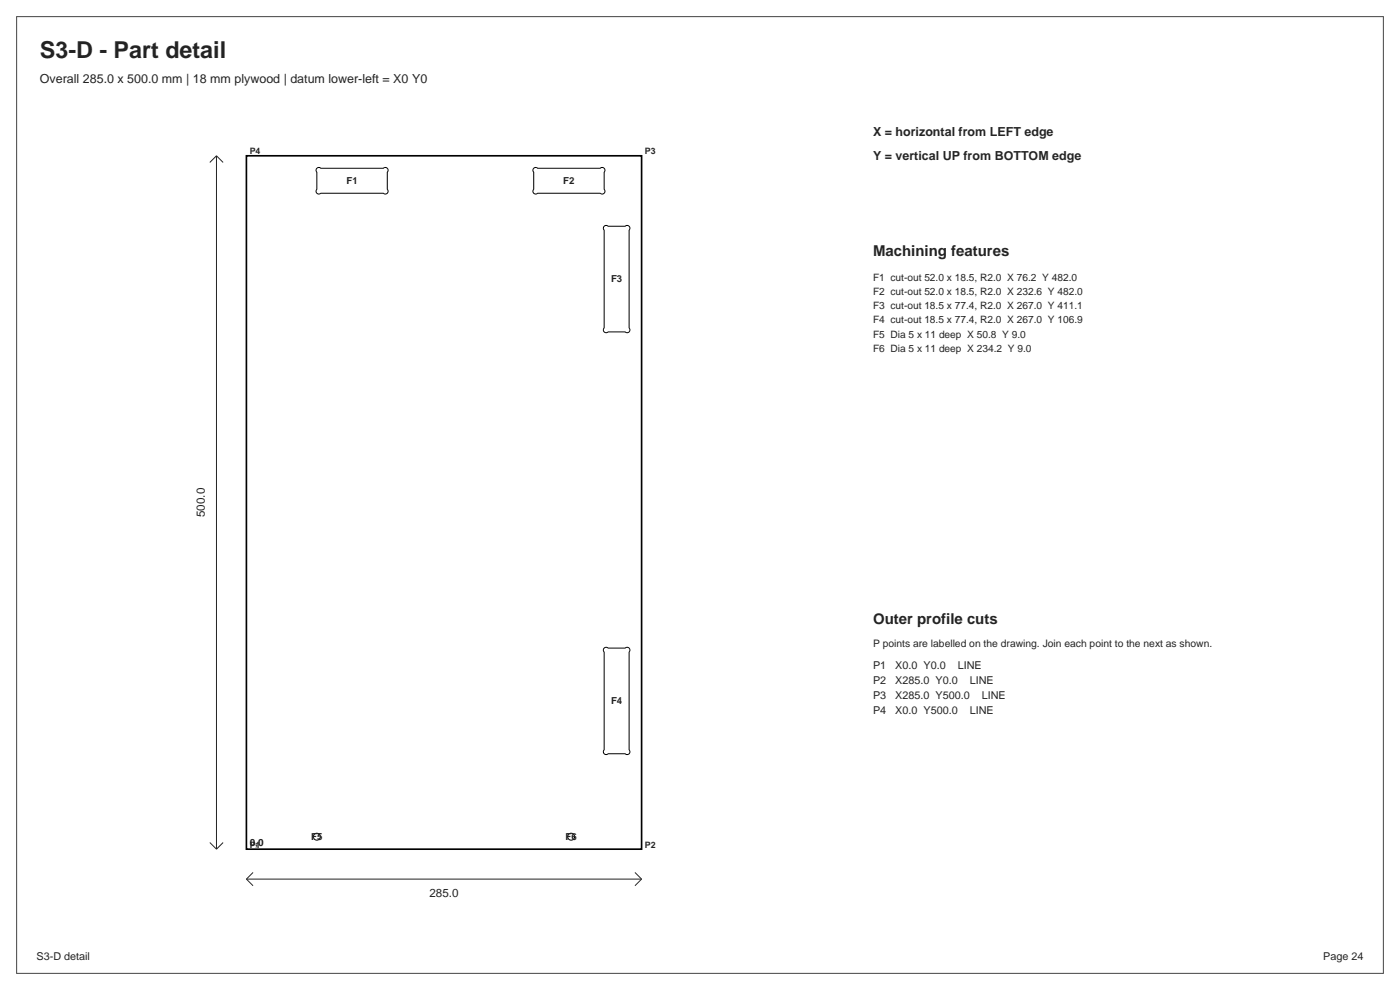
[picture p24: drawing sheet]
<svg xmlns="http://www.w3.org/2000/svg" width="297mm" height="210mm" viewBox="0 0 297 210" stroke-linecap="round" stroke-linejoin="round" font-family="sans-serif">
<defs><g id="words">
<text font-size="4.9" fill="#212529" x="8.5" y="12.3">S3-D - Part detail</text>
<g font-size="3.2" fill="#212529">
<text x="185.2" y="54.3">Machining features</text>
<text x="185.2" y="132.4">Outer profile cuts</text>
</g>
<g font-size="2.6" fill="#212529">
<text x="8.5" y="17.6">Overall 285.0 x 500.0 mm | 18 mm plywood | datum lower-left = X0 Y0</text>
<text x="185.2" y="28.9">X = horizontal from LEFT edge</text>
<text x="185.2" y="33.9">Y = vertical UP from BOTTOM edge</text>
</g>
<g font-size="2.5" fill="#212529">
<text x="43.5" y="109.7" transform="rotate(-90 43.5 109.7)">500.0</text>
<text x="91.1" y="190.4">285.0</text>
</g>
<g font-size="2.3" fill="#212529">
<text x="185.2" y="141.9">P1</text>
<text x="189.9" y="141.9">X0.0 Y0.0</text>
<text x="203.2" y="141.9">LINE</text>
<text x="185.2" y="145.1">P2</text>
<text x="185.2" y="148.3">P3</text>
<text x="189.9" y="145.1">X285.0 Y0.0</text>
<text x="189.9" y="148.3">X285.0 Y500.0</text>
<text x="205.7" y="145.1">LINE</text>
<text x="208.3" y="148.3">LINE</text>
<text x="185.2" y="151.4">P4</text>
<text x="189.9" y="151.4">X0.0 Y500.0</text>
<text x="205.7" y="151.4">LINE</text>
<text x="7.8" y="203.6">S3-D detail</text>
<text x="280.7" y="203.6">Page 24</text>
</g>
<g font-size="2.2" fill="#212529">
<text x="185.2" y="59.6">F1 cut-out 52.0 x 18.5, R2.0 X 76.2 Y 482.0</text>
<text x="185.2" y="62.6">F2 cut-out 52.0 x 18.5, R2.0 X 232.6 Y 482.0</text>
<text x="185.2" y="65.6">F3 cut-out 18.5 x 77.4, R2.0 X 267.0 Y 411.1</text>
<text x="185.2" y="68.6">F4 cut-out 18.5 x 77.4, R2.0 X 267.0 Y 106.9</text>
<text x="185.2" y="71.6">F5 Dia 5 x 11 deep X 50.8 Y 9.0</text>
<text x="185.2" y="74.6">F6 Dia 5 x 11 deep X 234.2 Y 9.0</text>
<text x="185.2" y="137.3">P points are labelled on the drawing. Join each point to the next as shown.</text>
</g>
<text font-size="2.1" fill="#212529" x="53" y="179.4">0,0</text>
<g font-size="2" fill="#212529">
<text x="73.5" y="39">F1</text>
<text x="119.5" y="39">F2</text>
<text x="129.6" y="59.9">F3</text>
<text x="129.6" y="149.4">F4</text>
<text x="66" y="178.2">F5</text>
<text x="120" y="178.2">F6</text>
</g>
<g font-size="1.9" fill="#212529">
<text x="53" y="32.7">P4</text>
<text x="136.8" y="32.7">P3</text>
<text x="53" y="179.8">P1</text>
<text x="136.8" y="179.8">P2</text>
</g>
</g></defs>
<path d="M52.3 33h83.8v147.1h-83.8z" fill="none" stroke="#000" stroke-width=".35"/>
<g fill="none" stroke="#000" stroke-width=".21">
<path d="M67.2 35.7l.4-.2 .5 .2h13.2a.59 .59 0 0 1 .9 0 .59 .59 0 0 1 0 .8v3.7a.59 .59 0 0 1 0 .8 .59 .59 0 0 1-.9 0h-13.2a.59 .59 0 0 1-.9 0 .59 .59 0 0 1 0-.8v-3.7l-.2-.3zM113.2 35.7l.4-.2 .5 .2h13.2a.59 .59 0 0 1 .9 0 .59 .59 0 0 1 0 .8v3.7a.59 .59 0 0 1 0 .8 .59 .59 0 0 1-.9 0h-13.2a.59 .59 0 0 1-.9 0 .59 .59 0 0 1 0-.8v-3.7l-.1-.3zM128.2 48l.3-.2 .5 .2h3.6a.59 .59 0 0 1 .9 0 .59 .59 0 0 1 0 .8v20.8a.59 .59 0 0 1 0 .8 .59 .59 0 0 1-.9 0h-3.6a.59 .59 0 0 1-.8 0 .59 .59 0 0 1 0-.8v-20.8l-.2-.3zM128.2 137.5l.3-.2 .5 .2h3.6a.59 .59 0 0 1 .9 0 .59 .59 0 0 1 0 .8v20.8a.59 .59 0 0 1 0 .8 .59 .59 0 0 1-.9 0h-3.6a.59 .59 0 0 1-.8 0 .59 .59 0 0 1 0-.8v-20.8l-.2-.4z"/>
<circle cx="67.2" cy="177.5" r=".74"/>
<circle cx="121.2" cy="177.5" r=".74"/>
</g>
<path d="M45.9 33v147.1M45.9 33l-1.4 1.5M45.9 33l1.4 1.5M44.5 178.7l1.4 1.4M47.3 178.7l-1.4 1.4M52.3 186.5h83.8M52.3 186.5l1.4 1.4M53.7 185.1l-1.4 1.4M134.7 185.1l1.4 1.4M136.1 186.5l-1.4 1.4" fill="none" stroke="#212529" stroke-width=".21"/>
<path d="M3.5 3.5h290v203h-290z" fill="none" stroke="#444" stroke-width=".21"/>
<use href="#words"/>
</svg>
